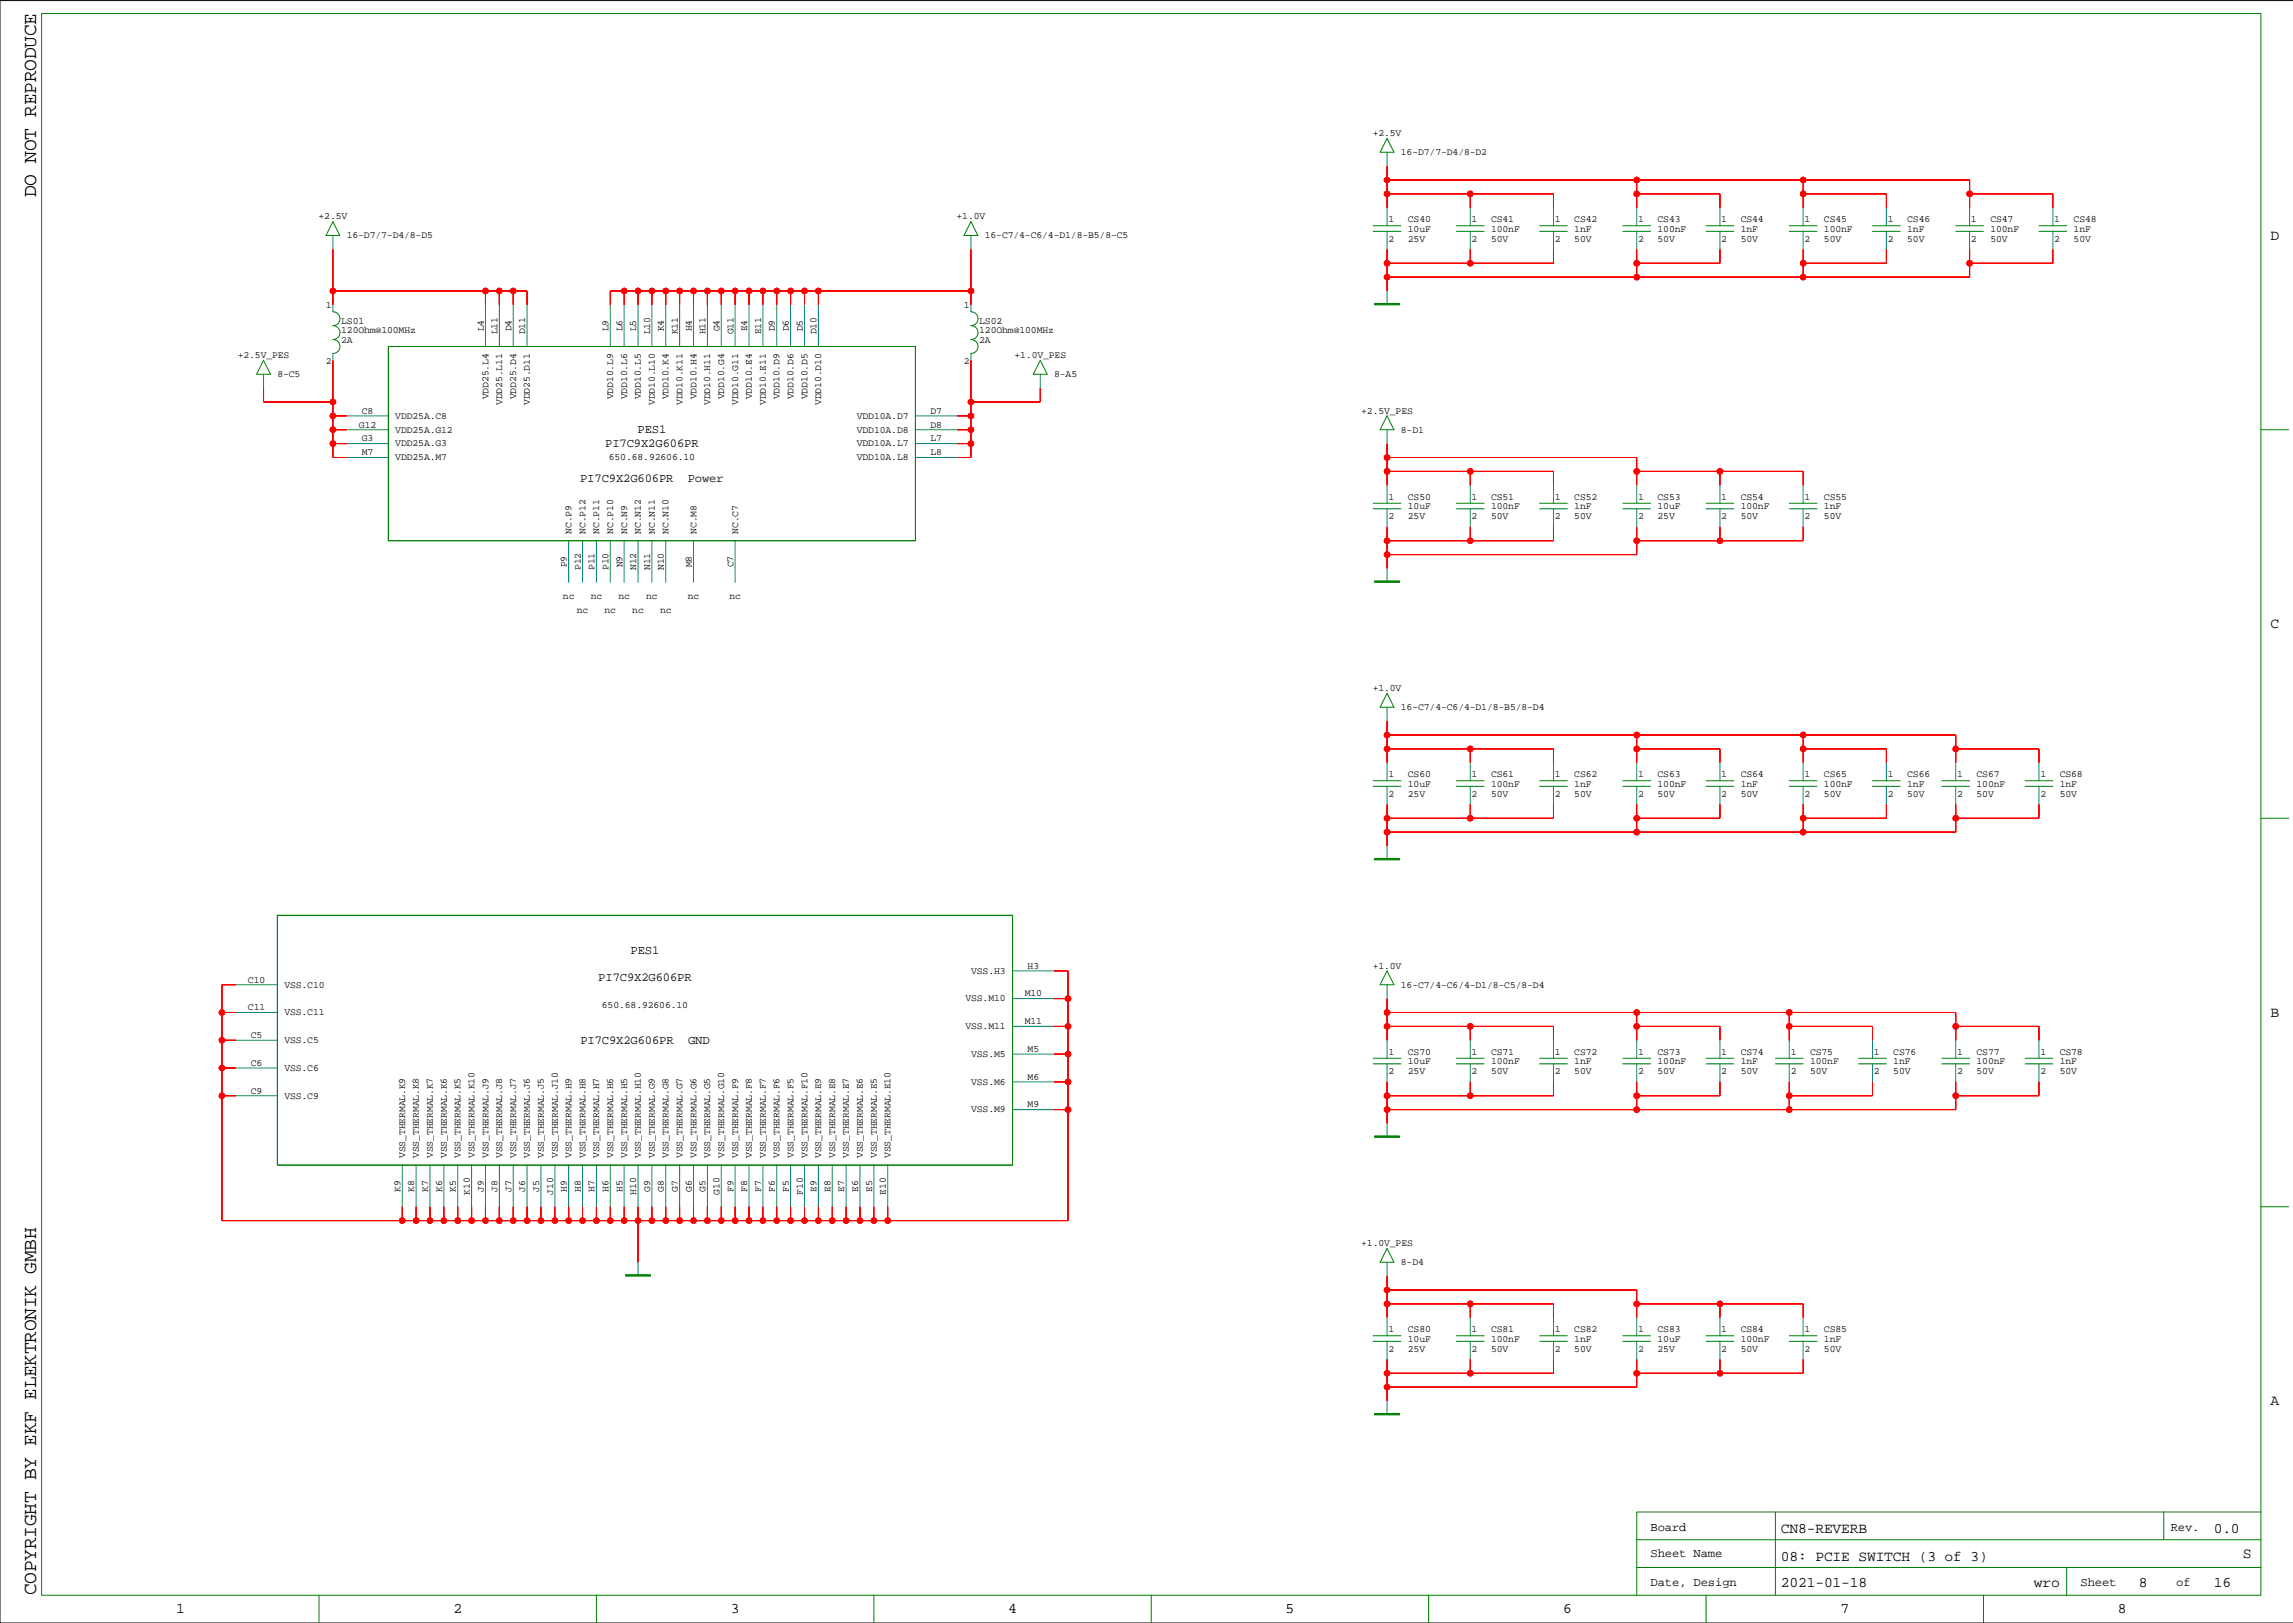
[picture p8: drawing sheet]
<svg xmlns="http://www.w3.org/2000/svg" width="420mm" height="297mm" viewBox="0 0 420 297" stroke-linecap="round" stroke-linejoin="round" font-family="sans-serif">
<defs><g id="words">
<g font-size="3.6">
<text x="6.6" y="36.1" transform="rotate(-90 6.6 36.1)">DO NOT REPRODUCE</text>
<text x="6.6" y="292" transform="rotate(-90 6.6 292)">COPYRIGHT BY EKF ELEKTRONIK GMBH</text>
</g>
<g font-size="2.7">
<text x="415.7" y="43.9">D</text>
<text x="415.7" y="115">C</text>
<text x="415.7" y="186.1">B</text>
<text x="415.7" y="257.2">A</text>
<text x="326.1" y="280.6">CN8-REVERB</text>
<text x="405.3" y="280.6">0.0</text>
<text x="326.1" y="285.6">08: PCIE SWITCH (3 of 3)</text>
<text x="410.6" y="285.1">S</text>
<text x="326.1" y="290.5">2021-01-18</text>
<text x="372.4" y="290.5">wro</text>
<text x="391.6" y="290.5">8</text>
<text x="405.3" y="290.5">16</text>
<text x="32.2" y="295.3">1</text>
<text x="83" y="295.3">2</text>
<text x="133.8" y="295.3">3</text>
<text x="184.6" y="295.3">4</text>
<text x="235.4" y="295.3">5</text>
<text x="286.2" y="295.3">6</text>
<text x="337" y="295.3">7</text>
<text x="387.7" y="295.3">8</text>
</g>
<g font-size="2.2">
<text x="110.8" y="81.8">PI7C9X2G606PR</text>
<text x="116.7" y="79.3">PES1</text>
<text x="106.2" y="88.2">PI7C9X2G606PR</text>
<text x="125.9" y="88.2">Power</text>
<text x="109.5" y="179.6">PI7C9X2G606PR</text>
<text x="115.5" y="174.5">PES1</text>
<text x="106.3" y="191">PI7C9X2G606PR</text>
<text x="126" y="191">GND</text>
<text x="302.2" y="280.2">Board</text>
<text x="397.4" y="280.2">Rev.</text>
<text x="302.2" y="285">Sheet Name</text>
<text x="302.2" y="290.3">Date, Design</text>
<text x="380.9" y="290.3">Sheet</text>
<text x="398.4" y="290.3">of</text>
</g>
<g font-size="1.8">
<text x="251.3" y="24.9">+2.5V</text>
<text x="256.5" y="28.4">16-D7/7-D4/8-D2</text>
<text x="58.3" y="40.2">+2.5V</text>
<text x="175.1" y="40.2">+1.0V</text>
<text x="254.2" y="40.7">1</text>
<text x="257.8" y="40.7">CS40</text>
<text x="269.4" y="40.7">1</text>
<text x="273" y="40.7">CS41</text>
<text x="284.7" y="40.7">1</text>
<text x="288.2" y="40.7">CS42</text>
<text x="299.9" y="40.7">1</text>
<text x="303.5" y="40.7">CS43</text>
<text x="315.1" y="40.7">1</text>
<text x="318.7" y="40.7">CS44</text>
<text x="330.4" y="40.7">1</text>
<text x="333.9" y="40.7">CS45</text>
<text x="345.6" y="40.7">1</text>
<text x="349.2" y="40.7">CS46</text>
<text x="360.9" y="40.7">1</text>
<text x="364.4" y="40.7">CS47</text>
<text x="376.1" y="40.7">1</text>
<text x="379.6" y="40.7">CS48</text>
<text x="63.5" y="43.6">16-D7/7-D4/8-D5</text>
<text x="180.3" y="43.6">16-C7/4-C6/4-D1/8-B5/8-C5</text>
<text x="254.2" y="44.2">2</text>
<text x="257.8" y="42.5">10uF</text>
<text x="257.8" y="44.2">25V</text>
<text x="269.4" y="44.2">2</text>
<text x="273" y="42.5">100nF</text>
<text x="273" y="44.2">50V</text>
<text x="284.7" y="44.2">2</text>
<text x="288.2" y="42.5">1nF</text>
<text x="288.2" y="44.2">50V</text>
<text x="299.9" y="44.2">2</text>
<text x="303.5" y="44.2">50V</text>
<text x="303.5" y="42.5">100nF</text>
<text x="315.1" y="44.2">2</text>
<text x="318.7" y="44.2">50V</text>
<text x="318.7" y="42.5">1nF</text>
<text x="330.4" y="44.2">2</text>
<text x="333.9" y="44.2">50V</text>
<text x="333.9" y="42.5">100nF</text>
<text x="345.6" y="44.2">2</text>
<text x="349.2" y="44.2">50V</text>
<text x="349.2" y="42.5">1nF</text>
<text x="360.9" y="44.2">2</text>
<text x="364.4" y="42.5">100nF</text>
<text x="364.4" y="44.2">50V</text>
<text x="376.1" y="44.2">2</text>
<text x="379.6" y="42.5">1nF</text>
<text x="379.6" y="44.2">50V</text>
<text x="59.6" y="56.4">1</text>
<text x="62.5" y="59.2">LS01</text>
<text x="176.5" y="56.4">1</text>
<text x="179.3" y="59.2">LS02</text>
<text x="43.5" y="65.6">+2.5V_PES</text>
<text x="62.5" y="61">120Ohm@100MHz</text>
<text x="62.5" y="62.8">2A</text>
<text x="88.6" y="60.7" transform="rotate(-90 88.6 60.7)">L4</text>
<text x="91.1" y="61.2" transform="rotate(-90 91.1 61.2)">L11</text>
<text x="93.6" y="60.7" transform="rotate(-90 93.6 60.7)">D4</text>
<text x="96.2" y="61.2" transform="rotate(-90 96.2 61.2)">D11</text>
<text x="111.4" y="60.7" transform="rotate(-90 111.4 60.7)">L9</text>
<text x="113.9" y="60.7" transform="rotate(-90 113.9 60.7)">L6</text>
<text x="116.5" y="60.7" transform="rotate(-90 116.5 60.7)">L5</text>
<text x="119" y="61.2" transform="rotate(-90 119 61.2)">L10</text>
<text x="121.6" y="60.7" transform="rotate(-90 121.6 60.7)">K4</text>
<text x="124.1" y="61.2" transform="rotate(-90 124.1 61.2)">K11</text>
<text x="126.6" y="60.7" transform="rotate(-90 126.6 60.7)">H4</text>
<text x="129.2" y="61.2" transform="rotate(-90 129.2 61.2)">H11</text>
<text x="131.7" y="60.7" transform="rotate(-90 131.7 60.7)">G4</text>
<text x="134.3" y="61.2" transform="rotate(-90 134.3 61.2)">G11</text>
<text x="136.8" y="60.7" transform="rotate(-90 136.8 60.7)">E4</text>
<text x="139.3" y="61.2" transform="rotate(-90 139.3 61.2)">E11</text>
<text x="141.9" y="60.7" transform="rotate(-90 141.9 60.7)">D9</text>
<text x="144.4" y="60.7" transform="rotate(-90 144.4 60.7)">D6</text>
<text x="147" y="60.7" transform="rotate(-90 147 60.7)">D5</text>
<text x="149.5" y="61.2" transform="rotate(-90 149.5 61.2)">D10</text>
<text x="179.3" y="61">120Ohm@100MHz</text>
<text x="179.3" y="62.8">2A</text>
<text x="185.7" y="65.6">+1.0V_PES</text>
<text x="50.8" y="69">8-C5</text>
<text x="59.6" y="66.6">2</text>
<text x="176.5" y="66.6">2</text>
<text x="193" y="69">8-A5</text>
<text x="66.2" y="75.7">C8</text>
<text x="72.4" y="76.6">VDD25A.C8</text>
<text x="89.4" y="73.1" transform="rotate(-90 89.4 73.1)">VDD25.L4</text>
<text x="91.9" y="74.1" transform="rotate(-90 91.9 74.1)">VDD25.L11</text>
<text x="94.5" y="73.1" transform="rotate(-90 94.5 73.1)">VDD25.D4</text>
<text x="97" y="74.1" transform="rotate(-90 97 74.1)">VDD25.D11</text>
<text x="112.3" y="73.1" transform="rotate(-90 112.3 73.1)">VDD10.L9</text>
<text x="114.8" y="73.1" transform="rotate(-90 114.8 73.1)">VDD10.L6</text>
<text x="117.3" y="73.1" transform="rotate(-90 117.3 73.1)">VDD10.L5</text>
<text x="119.9" y="74.1" transform="rotate(-90 119.9 74.1)">VDD10.L10</text>
<text x="122.4" y="73.1" transform="rotate(-90 122.4 73.1)">VDD10.K4</text>
<text x="125" y="74.1" transform="rotate(-90 125 74.1)">VDD10.K11</text>
<text x="127.5" y="73.1" transform="rotate(-90 127.5 73.1)">VDD10.H4</text>
<text x="130" y="74.1" transform="rotate(-90 130 74.1)">VDD10.H11</text>
<text x="132.6" y="73.1" transform="rotate(-90 132.6 73.1)">VDD10.G4</text>
<text x="135.1" y="74.1" transform="rotate(-90 135.1 74.1)">VDD10.G11</text>
<text x="137.7" y="73.1" transform="rotate(-90 137.7 73.1)">VDD10.E4</text>
<text x="140.2" y="74.1" transform="rotate(-90 140.2 74.1)">VDD10.E11</text>
<text x="142.7" y="73.1" transform="rotate(-90 142.7 73.1)">VDD10.D9</text>
<text x="145.3" y="73.1" transform="rotate(-90 145.3 73.1)">VDD10.D6</text>
<text x="147.8" y="73.1" transform="rotate(-90 147.8 73.1)">VDD10.D5</text>
<text x="150.4" y="74.1" transform="rotate(-90 150.4 74.1)">VDD10.D10</text>
<text x="156.9" y="76.6">VDD10A.D7</text>
<text x="170.4" y="75.7">D7</text>
<text x="249.2" y="75.7">+2.5V_PES</text>
<text x="65.7" y="78.3">G12</text>
<text x="66.2" y="80.8">G3</text>
<text x="66.2" y="83.3">M7</text>
<text x="72.4" y="79.2">VDD25A.G12</text>
<text x="72.4" y="81.7">VDD25A.G3</text>
<text x="156.9" y="79.2">VDD10A.D8</text>
<text x="156.9" y="81.7">VDD10A.L7</text>
<text x="170.4" y="83.3">L8</text>
<text x="170.4" y="78.3">D8</text>
<text x="170.4" y="80.8">L7</text>
<text x="256.5" y="79.2">8-D1</text>
<text x="72.4" y="84.3">VDD25A.M7</text>
<text x="111.5" y="84.3">650.68.92606.10</text>
<text x="156.9" y="84.3">VDD10A.L8</text>
<text x="254.2" y="95">2</text>
<text x="254.2" y="91.5">1</text>
<text x="257.8" y="95">25V</text>
<text x="257.8" y="93.2">10uF</text>
<text x="257.8" y="91.5">CS50</text>
<text x="269.4" y="95">2</text>
<text x="269.4" y="91.5">1</text>
<text x="273" y="93.2">100nF</text>
<text x="273" y="95">50V</text>
<text x="273" y="91.5">CS51</text>
<text x="284.7" y="95">2</text>
<text x="284.7" y="91.5">1</text>
<text x="288.2" y="91.5">CS52</text>
<text x="288.2" y="95">50V</text>
<text x="288.2" y="93.2">1nF</text>
<text x="299.9" y="91.5">1</text>
<text x="299.9" y="95">2</text>
<text x="303.5" y="91.5">CS53</text>
<text x="303.5" y="93.2">10uF</text>
<text x="303.5" y="95">25V</text>
<text x="315.1" y="95">2</text>
<text x="315.1" y="91.5">1</text>
<text x="318.7" y="91.5">CS54</text>
<text x="318.7" y="95">50V</text>
<text x="318.7" y="93.2">100nF</text>
<text x="330.4" y="91.5">1</text>
<text x="330.4" y="95">2</text>
<text x="333.9" y="91.5">CS55</text>
<text x="333.9" y="95">50V</text>
<text x="333.9" y="93.2">1nF</text>
<text x="104.6" y="97.7" transform="rotate(-90 104.6 97.7)">NC.P9</text>
<text x="107.2" y="97.7" transform="rotate(-90 107.2 97.7)">NC.P12</text>
<text x="109.7" y="97.7" transform="rotate(-90 109.7 97.7)">NC.P11</text>
<text x="112.3" y="97.7" transform="rotate(-90 112.3 97.7)">NC.P10</text>
<text x="114.8" y="97.7" transform="rotate(-90 114.8 97.7)">NC.N9</text>
<text x="117.3" y="97.7" transform="rotate(-90 117.3 97.7)">NC.N12</text>
<text x="119.9" y="97.7" transform="rotate(-90 119.9 97.7)">NC.N11</text>
<text x="122.4" y="97.7" transform="rotate(-90 122.4 97.7)">NC.N10</text>
<text x="127.5" y="97.7" transform="rotate(-90 127.5 97.7)">NC.M8</text>
<text x="135.1" y="97.7" transform="rotate(-90 135.1 97.7)">NC.C7</text>
<text x="103.8" y="103.8" transform="rotate(-90 103.8 103.8)">P9</text>
<text x="106.3" y="104.3" transform="rotate(-90 106.3 104.3)">P12</text>
<text x="108.9" y="104.3" transform="rotate(-90 108.9 104.3)">P11</text>
<text x="111.4" y="104.3" transform="rotate(-90 111.4 104.3)">P10</text>
<text x="113.9" y="103.8" transform="rotate(-90 113.9 103.8)">N9</text>
<text x="116.5" y="104.3" transform="rotate(-90 116.5 104.3)">N12</text>
<text x="119" y="104.3" transform="rotate(-90 119 104.3)">N11</text>
<text x="121.6" y="104.3" transform="rotate(-90 121.6 104.3)">N10</text>
<text x="126.6" y="103.8" transform="rotate(-90 126.6 103.8)">M8</text>
<text x="134.3" y="103.8" transform="rotate(-90 134.3 103.8)">C7</text>
<text x="103.1" y="109.6">nc</text>
<text x="105.6" y="112.2">nc</text>
<text x="108.1" y="109.6">nc</text>
<text x="110.7" y="112.2">nc</text>
<text x="113.2" y="109.6">nc</text>
<text x="115.8" y="112.2">nc</text>
<text x="118.3" y="109.6">nc</text>
<text x="120.8" y="112.2">nc</text>
<text x="125.9" y="109.6">nc</text>
<text x="133.5" y="109.6">nc</text>
<text x="251.3" y="126.5">+1.0V</text>
<text x="256.5" y="130">16-C7/4-C6/4-D1/8-B5/8-D4</text>
<text x="254.2" y="142.3">1</text>
<text x="257.8" y="142.3">CS60</text>
<text x="269.4" y="142.3">1</text>
<text x="273" y="142.3">CS61</text>
<text x="284.7" y="142.3">1</text>
<text x="288.2" y="142.3">CS62</text>
<text x="299.9" y="142.3">1</text>
<text x="303.5" y="142.3">CS63</text>
<text x="315.1" y="142.3">1</text>
<text x="318.7" y="142.3">CS64</text>
<text x="330.4" y="142.3">1</text>
<text x="333.9" y="142.3">CS65</text>
<text x="345.6" y="142.3">1</text>
<text x="349.2" y="142.3">CS66</text>
<text x="358.3" y="142.3">1</text>
<text x="361.9" y="142.3">CS67</text>
<text x="373.5" y="142.3">1</text>
<text x="377.1" y="142.3">CS68</text>
<text x="254.2" y="145.8">2</text>
<text x="257.8" y="144">10uF</text>
<text x="257.8" y="145.8">25V</text>
<text x="269.4" y="145.8">2</text>
<text x="273" y="144">100nF</text>
<text x="273" y="145.8">50V</text>
<text x="284.7" y="145.8">2</text>
<text x="288.2" y="144">1nF</text>
<text x="288.2" y="145.8">50V</text>
<text x="299.9" y="145.8">2</text>
<text x="303.5" y="145.8">50V</text>
<text x="303.5" y="144">100nF</text>
<text x="315.1" y="145.8">2</text>
<text x="318.7" y="144">1nF</text>
<text x="318.7" y="145.8">50V</text>
<text x="330.4" y="145.8">2</text>
<text x="333.9" y="145.8">50V</text>
<text x="333.9" y="144">100nF</text>
<text x="345.6" y="145.8">2</text>
<text x="349.2" y="144">1nF</text>
<text x="349.2" y="145.8">50V</text>
<text x="358.3" y="145.8">2</text>
<text x="361.9" y="145.8">50V</text>
<text x="361.9" y="144">100nF</text>
<text x="373.5" y="145.8">2</text>
<text x="377.1" y="145.8">50V</text>
<text x="377.1" y="144">1nF</text>
<text x="45.4" y="179.8">C10</text>
<text x="177.8" y="178.2">VSS.H3</text>
<text x="188.1" y="177.3">H3</text>
<text x="251.3" y="177.3">+1.0V</text>
<text x="45.4" y="184.9">C11</text>
<text x="52.1" y="180.8">VSS.C10</text>
<text x="52.1" y="185.8">VSS.C11</text>
<text x="110.2" y="184.6">650.68.92606.10</text>
<text x="176.7" y="183.3">VSS.M10</text>
<text x="187.6" y="182.4">M10</text>
<text x="256.5" y="180.8">16-C7/4-C6/4-D1/8-C5/8-D4</text>
<text x="45.9" y="190">C5</text>
<text x="52.1" y="190.9">VSS.C5</text>
<text x="176.7" y="188.4">VSS.M11</text>
<text x="187.6" y="187.5">M11</text>
<text x="45.9" y="195.1">C6</text>
<text x="52.1" y="196">VSS.C6</text>
<text x="177.8" y="193.5">VSS.M5</text>
<text x="188.1" y="192.5">M5</text>
<text x="188.1" y="197.6">M6</text>
<text x="254.2" y="196.6">2</text>
<text x="254.2" y="193">1</text>
<text x="257.8" y="196.6">25V</text>
<text x="257.8" y="194.8">10uF</text>
<text x="257.8" y="193">CS70</text>
<text x="269.4" y="193">1</text>
<text x="269.4" y="196.6">2</text>
<text x="273" y="193">CS71</text>
<text x="273" y="194.8">100nF</text>
<text x="273" y="196.6">50V</text>
<text x="284.7" y="196.6">2</text>
<text x="284.7" y="193">1</text>
<text x="288.2" y="194.8">1nF</text>
<text x="288.2" y="196.6">50V</text>
<text x="288.2" y="193">CS72</text>
<text x="299.9" y="196.6">2</text>
<text x="299.9" y="193">1</text>
<text x="303.5" y="193">CS73</text>
<text x="303.5" y="194.8">100nF</text>
<text x="303.5" y="196.6">50V</text>
<text x="315.1" y="193">1</text>
<text x="315.1" y="196.6">2</text>
<text x="318.7" y="196.6">50V</text>
<text x="318.7" y="194.8">1nF</text>
<text x="318.7" y="193">CS74</text>
<text x="327.8" y="196.6">2</text>
<text x="327.8" y="193">1</text>
<text x="331.4" y="194.8">100nF</text>
<text x="331.4" y="196.6">50V</text>
<text x="331.4" y="193">CS75</text>
<text x="343.1" y="193">1</text>
<text x="343.1" y="196.6">2</text>
<text x="346.6" y="194.8">1nF</text>
<text x="346.6" y="196.6">50V</text>
<text x="346.6" y="193">CS76</text>
<text x="358.3" y="193">1</text>
<text x="358.3" y="196.6">2</text>
<text x="361.9" y="194.8">100nF</text>
<text x="361.9" y="193">CS77</text>
<text x="361.9" y="196.6">50V</text>
<text x="373.5" y="193">1</text>
<text x="373.5" y="196.6">2</text>
<text x="377.1" y="196.6">50V</text>
<text x="377.1" y="194.8">1nF</text>
<text x="377.1" y="193">CS78</text>
<text x="45.9" y="200.2">C9</text>
<text x="52.1" y="201.1">VSS.C9</text>
<text x="177.8" y="198.5">VSS.M6</text>
<text x="177.8" y="203.6">VSS.M9</text>
<text x="188.1" y="202.7">M9</text>
<text x="74.2" y="212" transform="rotate(-90 74.2 212)">VSS_THERMAL.K9</text>
<text x="76.7" y="212" transform="rotate(-90 76.7 212)">VSS_THERMAL.K8</text>
<text x="79.2" y="212" transform="rotate(-90 79.2 212)">VSS_THERMAL.K7</text>
<text x="81.8" y="212" transform="rotate(-90 81.8 212)">VSS_THERMAL.K6</text>
<text x="84.3" y="212" transform="rotate(-90 84.3 212)">VSS_THERMAL.K5</text>
<text x="86.9" y="212" transform="rotate(-90 86.9 212)">VSS_THERMAL.K10</text>
<text x="89.4" y="212" transform="rotate(-90 89.4 212)">VSS_THERMAL.J9</text>
<text x="91.9" y="212" transform="rotate(-90 91.9 212)">VSS_THERMAL.J8</text>
<text x="94.5" y="212" transform="rotate(-90 94.5 212)">VSS_THERMAL.J7</text>
<text x="97" y="212" transform="rotate(-90 97 212)">VSS_THERMAL.J6</text>
<text x="99.6" y="212" transform="rotate(-90 99.6 212)">VSS_THERMAL.J5</text>
<text x="102.1" y="212" transform="rotate(-90 102.1 212)">VSS_THERMAL.J10</text>
<text x="104.6" y="212" transform="rotate(-90 104.6 212)">VSS_THERMAL.H9</text>
<text x="107.2" y="212" transform="rotate(-90 107.2 212)">VSS_THERMAL.H8</text>
<text x="109.7" y="212" transform="rotate(-90 109.7 212)">VSS_THERMAL.H7</text>
<text x="112.3" y="212" transform="rotate(-90 112.3 212)">VSS_THERMAL.H6</text>
<text x="114.8" y="212" transform="rotate(-90 114.8 212)">VSS_THERMAL.H5</text>
<text x="117.3" y="212" transform="rotate(-90 117.3 212)">VSS_THERMAL.H10</text>
<text x="119.9" y="212" transform="rotate(-90 119.9 212)">VSS_THERMAL.G9</text>
<text x="122.4" y="212" transform="rotate(-90 122.4 212)">VSS_THERMAL.G8</text>
<text x="125" y="212" transform="rotate(-90 125 212)">VSS_THERMAL.G7</text>
<text x="127.5" y="212" transform="rotate(-90 127.5 212)">VSS_THERMAL.G6</text>
<text x="130" y="212" transform="rotate(-90 130 212)">VSS_THERMAL.G5</text>
<text x="132.6" y="212" transform="rotate(-90 132.6 212)">VSS_THERMAL.G10</text>
<text x="135.1" y="212" transform="rotate(-90 135.1 212)">VSS_THERMAL.F9</text>
<text x="137.7" y="212" transform="rotate(-90 137.7 212)">VSS_THERMAL.F8</text>
<text x="140.2" y="212" transform="rotate(-90 140.2 212)">VSS_THERMAL.F7</text>
<text x="142.7" y="212" transform="rotate(-90 142.7 212)">VSS_THERMAL.F6</text>
<text x="145.3" y="212" transform="rotate(-90 145.3 212)">VSS_THERMAL.F5</text>
<text x="147.8" y="212" transform="rotate(-90 147.8 212)">VSS_THERMAL.F10</text>
<text x="150.4" y="212" transform="rotate(-90 150.4 212)">VSS_THERMAL.E9</text>
<text x="152.9" y="212" transform="rotate(-90 152.9 212)">VSS_THERMAL.E8</text>
<text x="155.4" y="212" transform="rotate(-90 155.4 212)">VSS_THERMAL.E7</text>
<text x="158" y="212" transform="rotate(-90 158 212)">VSS_THERMAL.E6</text>
<text x="160.5" y="212" transform="rotate(-90 160.5 212)">VSS_THERMAL.E5</text>
<text x="163.1" y="212" transform="rotate(-90 163.1 212)">VSS_THERMAL.E10</text>
<text x="73.3" y="218.1" transform="rotate(-90 73.3 218.1)">K9</text>
<text x="75.9" y="218.1" transform="rotate(-90 75.9 218.1)">K8</text>
<text x="78.4" y="218.1" transform="rotate(-90 78.4 218.1)">K7</text>
<text x="80.9" y="218.1" transform="rotate(-90 80.9 218.1)">K6</text>
<text x="83.5" y="218.1" transform="rotate(-90 83.5 218.1)">K5</text>
<text x="86" y="218.6" transform="rotate(-90 86 218.6)">K10</text>
<text x="88.6" y="218.1" transform="rotate(-90 88.6 218.1)">J9</text>
<text x="91.1" y="218.1" transform="rotate(-90 91.1 218.1)">J8</text>
<text x="93.6" y="218.1" transform="rotate(-90 93.6 218.1)">J7</text>
<text x="96.2" y="218.1" transform="rotate(-90 96.2 218.1)">J6</text>
<text x="98.7" y="218.1" transform="rotate(-90 98.7 218.1)">J5</text>
<text x="101.2" y="218.6" transform="rotate(-90 101.2 218.6)">J10</text>
<text x="103.8" y="218.1" transform="rotate(-90 103.8 218.1)">H9</text>
<text x="106.3" y="218.1" transform="rotate(-90 106.3 218.1)">H8</text>
<text x="108.9" y="218.1" transform="rotate(-90 108.9 218.1)">H7</text>
<text x="111.4" y="218.1" transform="rotate(-90 111.4 218.1)">H6</text>
<text x="113.9" y="218.1" transform="rotate(-90 113.9 218.1)">H5</text>
<text x="116.5" y="218.6" transform="rotate(-90 116.5 218.6)">H10</text>
<text x="119" y="218.1" transform="rotate(-90 119 218.1)">G9</text>
<text x="121.6" y="218.1" transform="rotate(-90 121.6 218.1)">G8</text>
<text x="124.1" y="218.1" transform="rotate(-90 124.1 218.1)">G7</text>
<text x="126.6" y="218.1" transform="rotate(-90 126.6 218.1)">G6</text>
<text x="129.2" y="218.1" transform="rotate(-90 129.2 218.1)">G5</text>
<text x="131.7" y="218.6" transform="rotate(-90 131.7 218.6)">G10</text>
<text x="134.3" y="218.1" transform="rotate(-90 134.3 218.1)">F9</text>
<text x="136.8" y="218.1" transform="rotate(-90 136.8 218.1)">F8</text>
<text x="139.3" y="218.1" transform="rotate(-90 139.3 218.1)">F7</text>
<text x="141.9" y="218.1" transform="rotate(-90 141.9 218.1)">F6</text>
<text x="144.4" y="218.1" transform="rotate(-90 144.4 218.1)">F5</text>
<text x="147" y="218.6" transform="rotate(-90 147 218.6)">F10</text>
<text x="149.5" y="218.1" transform="rotate(-90 149.5 218.1)">E9</text>
<text x="152" y="218.1" transform="rotate(-90 152 218.1)">E8</text>
<text x="154.6" y="218.1" transform="rotate(-90 154.6 218.1)">E7</text>
<text x="157.1" y="218.1" transform="rotate(-90 157.1 218.1)">E6</text>
<text x="159.7" y="218.1" transform="rotate(-90 159.7 218.1)">E5</text>
<text x="162.2" y="218.6" transform="rotate(-90 162.2 218.6)">E10</text>
<text x="249.2" y="228.1">+1.0V_PES</text>
<text x="256.5" y="231.5">8-D4</text>
<text x="254.2" y="243.8">1</text>
<text x="257.8" y="243.8">CS80</text>
<text x="257.8" y="245.6">10uF</text>
<text x="269.4" y="243.8">1</text>
<text x="273" y="245.6">100nF</text>
<text x="273" y="243.8">CS81</text>
<text x="284.7" y="243.8">1</text>
<text x="288.2" y="245.6">1nF</text>
<text x="288.2" y="243.8">CS82</text>
<text x="299.9" y="243.8">1</text>
<text x="303.5" y="245.6">10uF</text>
<text x="303.5" y="243.8">CS83</text>
<text x="315.1" y="243.8">1</text>
<text x="318.7" y="245.6">100nF</text>
<text x="318.7" y="243.8">CS84</text>
<text x="330.4" y="243.8">1</text>
<text x="333.9" y="245.6">1nF</text>
<text x="333.9" y="243.8">CS85</text>
<text x="254.2" y="247.4">2</text>
<text x="257.8" y="247.4">25V</text>
<text x="269.4" y="247.4">2</text>
<text x="273" y="247.4">50V</text>
<text x="284.7" y="247.4">2</text>
<text x="288.2" y="247.4">50V</text>
<text x="299.9" y="247.4">2</text>
<text x="303.5" y="247.4">25V</text>
<text x="315.1" y="247.4">2</text>
<text x="318.7" y="247.4">50V</text>
<text x="330.4" y="247.4">2</text>
<text x="333.9" y="247.4">50V</text>
</g>
</g></defs>
<path d="M419.9 .1h-419.9v296.9h419.9" fill="none" stroke="#000" stroke-width=".18"/>
<g fill="none" stroke="#008200" stroke-width=".18">
<path d="M7.6 2.5h406.3v289.5h-406.3zM253.9 25.3l1.3 2.6h-2.5zM60.9 40.6l1.3 2.5h-2.5zM177.8 40.6l1.2 2.5h-2.5zM48.2 66l1.3 2.5h-2.5zM190.5 66l1.2 2.5h-2.5zM253.9 76.1l1.3 2.5h-2.5zM413.9 78.6h5.1M253.9 126.9l1.3 2.5h-2.5zM413.9 149.8h5.1M253.9 177.7l1.3 2.5h-2.5zM253.9 228.5l1.3 2.5h-2.5z"/>
<path d="M413.9 220.9h5.1M325 276.7v15.3M396.1 276.7v5.1M413.9 276.7h-114.2v15.3M58.4 292v5M109.2 292v5M160 292v5M210.8 292v5M261.6 292v5M299.7 281.8h114.2M299.7 286.9h114.2M312.3 292v5"/>
<path d="M363.1 292v5M378.4 286.9v5.1"/>
</g>
<g fill="none" stroke="#008080" stroke-width=".18">
<path d="M253.9 27.9v2.5M253.9 38v3.3M269.2 38v3.3M284.4 38v3.3M299.7 38v3.3M314.9 38v3.3M330.1 38v3.3M345.4 38v3.3M360.6 38v3.3M375.8 38v3.3M60.9 43.1v2.5M60.9 55.8v1.3"/>
<path d="M177.8 43.1v2.5M177.8 55.8v1.3M253.9 42.3v3.3M253.9 53.3v2.2M269.2 42.3v3.3M284.4 42.3v3.3M299.7 42.3v3.3M314.9 42.3v3.3M330.1 42.3v3.3M345.4 42.3v3.3M360.6 42.3v3.3M375.8 42.3v3.3"/>
<path d="M48.2 68.5v2.5M60.9 64.7v1.3M177.8 64.7v1.3M190.5 68.5v2.5M253.9 78.6v2.6M253.9 88.8v3.3M253.9 93.1v3.3M269.2 88.8v3.3M269.2 93.1v3.3M284.4 88.8v3.3M284.4 93.1v3.3M299.7 88.8v3.3"/>
<path d="M299.7 93.1v3.3M314.9 88.8v3.3M314.9 93.1v3.3M330.1 88.8v3.3M330.1 93.1v3.3M253.9 104v2.3M253.9 129.4v2.6M253.9 139.6v3.3M269.2 139.6v3.3M284.4 139.6v3.3M299.7 139.6v3.3M314.9 139.6v3.3"/>
<path d="M330.1 139.6v3.3M345.4 139.6v3.3M358.1 139.6v3.3M373.3 139.6v3.3M253.9 143.9v3.3M253.9 154.8v2.3M269.2 143.9v3.3M284.4 143.9v3.3M299.7 143.9v3.3M314.9 143.9v3.3M330.1 143.9v3.3M345.4 143.9v3.3"/>
<path d="M358.1 143.9v3.3M373.3 143.9v3.3M253.9 180.2v2.6M253.9 190.4v3.3M253.9 194.7v3.3M269.2 190.4v3.3M269.2 194.7v3.3M284.4 190.4v3.3M284.4 194.7v3.3M299.7 190.4v3.3M299.7 194.7v3.3M314.9 190.4v3.3"/>
<path d="M314.9 194.7v3.3M327.6 190.4v3.3M327.6 194.7v3.3M342.8 190.4v3.3M342.8 194.7v3.3M358.1 190.4v3.3M358.1 194.7v3.3M373.3 190.4v3.3M373.3 194.7v3.3M253.9 205.6v2.3M116.8 231v2.3M253.9 231v2.6"/>
<path d="M253.9 241.2v3.3M253.9 245.5v3.3M253.9 256.4v2.3M269.2 241.2v3.3M269.2 245.5v3.3M284.4 241.2v3.3M284.4 245.5v3.3M299.7 241.2v3.3M299.7 245.5v3.3M314.9 241.2v3.3M314.9 245.5v3.3M330.1 241.2v3.3"/>
<path d="M330.1 245.5v3.3"/>
</g>
<g fill="#008000" stroke="#008000" stroke-width=".18">
<path d="M114.5 233.3h4.6v.3h-4.6z" fill-rule="evenodd"/>
<path d="M251.7 55.5h4.5v.3h-4.5z" fill-rule="evenodd"/>
<path d="M251.7 106.3h4.5v.3h-4.5z" fill-rule="evenodd"/>
<path d="M251.7 207.9h4.5v.3h-4.5z" fill-rule="evenodd"/>
<path d="M251.7 258.7h4.5v.2h-4.5z" fill-rule="evenodd"/>
<path d="M251.7 157.1h4.5v.3h-4.5z" fill-rule="evenodd"/>
</g>
<g fill="none" stroke="#008000" stroke-width=".18">
<path d="M60.9 57.1a1.27 1.27 0 0 1 1.3 1.2 1.27 1.27 0 0 1-1.3 1.3 1.27 1.27 0 0 1 1.3 1.3 1.27 1.27 0 0 1-1.3 1.2 1.27 1.27 0 0 1 1.3 1.3 1.27 1.27 0 0 1-1.3 1.3M177.8 57.1a1.27 1.27 0 0 1 1.3 1.2 1.27 1.27 0 0 1-1.3 1.3 1.27 1.27 0 0 1 1.3 1.3 1.27 1.27 0 0 1-1.3 1.2 1.27 1.27 0 0 1 1.3 1.3 1.27 1.27 0 0 1-1.3 1.3M251.4 42.3h5.1M251.4 41.3h5.1M266.6 42.3h5.1M266.6 41.3h5.1M281.9 42.3h5.1M281.9 41.3h5.1M297.1 42.3h5.1M297.1 41.3h5.1M312.3 42.3h5.1M312.3 41.3h5.1"/>
<path d="M327.6 42.3h5.1M327.6 41.3h5.1M342.8 42.3h5.1M342.8 41.3h5.1M358.1 42.3h5M358.1 41.3h5M373.3 42.3h5.1M373.3 41.3h5.1M71.1 63.4h96.5v35.6h-96.5zM251.4 93.1h5.1M251.4 92.1h5.1M266.6 93.1h5.1"/>
<path d="M266.6 92.1h5.1M281.9 93.1h5.1M281.9 92.1h5.1M297.1 93.1h5.1M297.1 92.1h5.1M312.3 93.1h5.1M312.3 92.1h5.1M327.6 93.1h5.1M327.6 92.1h5.1M251.4 143.9h5.1M251.4 142.9h5.1M266.6 143.9h5.1"/>
<path d="M266.6 142.9h5.1M281.9 143.9h5.1M281.9 142.9h5.1M297.1 143.9h5.1M297.1 142.9h5.1M312.3 143.9h5.1M312.3 142.9h5.1M327.6 143.9h5.1M327.6 142.9h5.1M342.8 143.9h5.1M342.8 142.9h5.1M355.5 143.9h5.1"/>
<path d="M355.5 142.9h5.1M370.8 143.9h5M370.8 142.9h5M50.8 167.5h134.6v45.7h-134.6zM251.4 194.7h5.1M251.4 193.7h5.1M266.6 194.7h5.1M266.6 193.7h5.1M281.9 194.7h5.1M281.9 193.7h5.1M297.1 194.7h5.1M297.1 193.7h5.1"/>
<path d="M312.3 194.7h5.1M312.3 193.7h5.1M325 194.7h5.1M325 193.7h5.1M340.3 194.7h5.1M340.3 193.7h5.1M355.5 194.7h5.1M355.5 193.7h5.1M370.8 194.7h5M370.8 193.7h5M251.4 245.5h5.1M251.4 244.5h5.1"/>
<path d="M266.6 245.5h5.1M266.6 244.5h5.1M281.9 245.5h5.1M281.9 244.5h5.1M297.1 245.5h5.1M297.1 244.5h5.1M312.3 245.5h5.1M312.3 244.5h5.1M327.6 245.5h5.1M327.6 244.5h5.1"/>
</g>
<g fill="none" stroke="#008284" stroke-width=".18">
<path d="M88.9 55.8v7.6M91.4 55.8v7.6M94 55.8v7.6M96.5 55.8v7.6M111.7 55.8v7.6M114.3 55.8v7.6M116.8 55.8v7.6M119.4 55.8v7.6M121.9 55.8v7.6M124.4 55.8v7.6M127 55.8v7.6M129.5 55.8v7.6"/>
<path d="M132.1 55.8v7.6M134.6 55.8v7.6M137.1 55.8v7.6M139.7 55.8v7.6M142.2 55.8v7.6M144.7 55.8v7.6M147.3 55.8v7.6M149.8 55.8v7.6M63.5 76.1h7.6M63.5 78.6h7.6M167.6 76.1h7.6M167.6 78.6h7.6"/>
<path d="M63.5 81.2h7.6M63.5 83.7h7.6M104.1 99v7.6M106.7 99v7.6M109.2 99v7.6M111.7 99v7.6M114.3 99v7.6M116.8 99v7.6M119.4 99v7.6M121.9 99v7.6M127 99v7.6M134.6 99v7.6"/>
<path d="M167.6 81.2h7.6M167.6 83.7h7.6M185.4 177.7h7.6M43.2 180.2h7.6M43.2 185.3h7.6M43.2 190.4h7.6M43.2 195.5h7.6M185.4 182.8h7.6M185.4 187.8h7.6M185.4 192.9h7.6M185.4 198h7.6M43.2 200.5h7.6"/>
<path d="M73.6 213.2v7.7M76.2 213.2v7.7M78.7 213.2v7.7M81.3 213.2v7.7M83.8 213.2v7.7M86.3 213.2v7.7M88.9 213.2v7.7M91.4 213.2v7.7M94 213.2v7.7M96.5 213.2v7.7M99 213.2v7.7M101.6 213.2v7.7"/>
<path d="M104.1 213.2v7.7M106.7 213.2v7.7M109.2 213.2v7.7M111.7 213.2v7.7M114.3 213.2v7.7M116.8 213.2v7.7M119.4 213.2v7.7M121.9 213.2v7.7M124.4 213.2v7.7M127 213.2v7.7M129.5 213.2v7.7M132.1 213.2v7.7"/>
<path d="M134.6 213.2v7.7M137.1 213.2v7.7M139.7 213.2v7.7M142.2 213.2v7.7M144.7 213.2v7.7M147.3 213.2v7.7M149.8 213.2v7.7M152.4 213.2v7.7M154.9 213.2v7.7M157.4 213.2v7.7M160 213.2v7.7M162.5 213.2v7.7"/>
<path d="M185.4 203.1h7.6"/>
</g>
<g fill="#f00" stroke="#f00" stroke-width=".18">
<path d="M116.8 220.9v2.5z" fill-rule="evenodd"/>
<path d="M114.3 220.9v2.5z" fill-rule="evenodd"/>
<path d="M111.7 220.9v2.5z" fill-rule="evenodd"/>
<path d="M109.2 220.9v2.5z" fill-rule="evenodd"/>
<path d="M106.7 220.9v2.5z" fill-rule="evenodd"/>
<path d="M104.1 220.9v2.5z" fill-rule="evenodd"/>
<path d="M101.6 220.9v2.5z" fill-rule="evenodd"/>
<path d="M99 220.9v2.5z" fill-rule="evenodd"/>
<path d="M96.5 220.9v2.5z" fill-rule="evenodd"/>
<path d="M94 220.9v2.5z" fill-rule="evenodd"/>
<path d="M91.4 220.9v2.5z" fill-rule="evenodd"/>
<path d="M88.9 220.9v2.5z" fill-rule="evenodd"/>
<path d="M86.3 220.9v2.5z" fill-rule="evenodd"/>
<path d="M83.8 220.9v2.5z" fill-rule="evenodd"/>
<path d="M81.3 220.9v2.5z" fill-rule="evenodd"/>
<path d="M78.7 220.9v2.5z" fill-rule="evenodd"/>
<path d="M76.2 220.9v2.5z" fill-rule="evenodd"/>
<path d="M40.6 200.5h2.6z" fill-rule="evenodd"/>
<path d="M40.6 195.5h2.6z" fill-rule="evenodd"/>
<path d="M40.6 190.4h2.6z" fill-rule="evenodd"/>
<path d="M40.6 185.3h2.6z" fill-rule="evenodd"/>
<path d="M40.6 180.2h2.6z" fill-rule="evenodd"/>
<path d="M40.6 180.2v5.1z" fill-rule="evenodd"/>
<path d="M40.6 185.3v5.1z" fill-rule="evenodd"/>
<path d="M40.6 190.4v5.1z" fill-rule="evenodd"/>
<path d="M40.6 195.5v5z" fill-rule="evenodd"/>
<path d="M40.6 200.5v22.9z" fill-rule="evenodd"/>
<path d="M40.6 223.4h33z" fill-rule="evenodd"/>
<path d="M73.6 220.9v2.5z" fill-rule="evenodd"/>
<path d="M73.6 223.4h2.6z" fill-rule="evenodd"/>
<path d="M76.2 223.4h2.5z" fill-rule="evenodd"/>
<path d="M78.7 223.4h2.6z" fill-rule="evenodd"/>
<path d="M81.3 223.4h2.5z" fill-rule="evenodd"/>
<path d="M83.8 223.4h2.5z" fill-rule="evenodd"/>
<path d="M86.3 223.4h2.6z" fill-rule="evenodd"/>
<path d="M88.9 223.4h2.5z" fill-rule="evenodd"/>
<path d="M91.4 223.4h2.6z" fill-rule="evenodd"/>
<path d="M94 223.4h2.5z" fill-rule="evenodd"/>
<path d="M96.5 223.4h2.5z" fill-rule="evenodd"/>
<path d="M99 223.4h2.6z" fill-rule="evenodd"/>
<path d="M101.6 223.4h2.5z" fill-rule="evenodd"/>
<path d="M104.1 223.4h2.6z" fill-rule="evenodd"/>
<path d="M106.7 223.4h2.5z" fill-rule="evenodd"/>
<path d="M109.2 223.4h2.5z" fill-rule="evenodd"/>
<path d="M111.7 223.4h2.6z" fill-rule="evenodd"/>
<path d="M114.3 223.4h2.5z" fill-rule="evenodd"/>
<path d="M119.4 220.9v2.5z" fill-rule="evenodd"/>
<path d="M121.9 220.9v2.5z" fill-rule="evenodd"/>
<path d="M124.4 220.9v2.5z" fill-rule="evenodd"/>
<path d="M127 220.9v2.5z" fill-rule="evenodd"/>
<path d="M129.5 220.9v2.5z" fill-rule="evenodd"/>
<path d="M132.1 220.9v2.5z" fill-rule="evenodd"/>
<path d="M134.6 220.9v2.5z" fill-rule="evenodd"/>
<path d="M137.1 220.9v2.5z" fill-rule="evenodd"/>
<path d="M139.7 220.9v2.5z" fill-rule="evenodd"/>
<path d="M142.2 220.9v2.5z" fill-rule="evenodd"/>
<path d="M144.7 220.9v2.5z" fill-rule="evenodd"/>
<path d="M147.3 220.9v2.5z" fill-rule="evenodd"/>
<path d="M149.8 220.9v2.5z" fill-rule="evenodd"/>
<path d="M152.4 220.9v2.5z" fill-rule="evenodd"/>
<path d="M154.9 220.9v2.5z" fill-rule="evenodd"/>
<path d="M157.4 220.9v2.5z" fill-rule="evenodd"/>
<path d="M160 220.9v2.5z" fill-rule="evenodd"/>
<path d="M193 203.1h2.5z" fill-rule="evenodd"/>
<path d="M193 198h2.5z" fill-rule="evenodd"/>
<path d="M193 192.9h2.5z" fill-rule="evenodd"/>
<path d="M193 187.8h2.5z" fill-rule="evenodd"/>
<path d="M193 182.8h2.5z" fill-rule="evenodd"/>
<path d="M193 177.7h2.5z" fill-rule="evenodd"/>
<path d="M195.5 177.7v5.1z" fill-rule="evenodd"/>
<path d="M195.5 182.8v5z" fill-rule="evenodd"/>
<path d="M195.5 187.8v5.1z" fill-rule="evenodd"/>
<path d="M195.5 192.9v5.1z" fill-rule="evenodd"/>
<path d="M195.5 198v5.1z" fill-rule="evenodd"/>
<path d="M195.5 203.1v20.3z" fill-rule="evenodd"/>
<path d="M162.5 223.4h33z" fill-rule="evenodd"/>
<path d="M162.5 220.9v2.5z" fill-rule="evenodd"/>
<path d="M160 223.4h2.5z" fill-rule="evenodd"/>
<path d="M157.4 223.4h2.6z" fill-rule="evenodd"/>
<path d="M154.9 223.4h2.5z" fill-rule="evenodd"/>
<path d="M152.4 223.4h2.5z" fill-rule="evenodd"/>
<path d="M149.8 223.4h2.6z" fill-rule="evenodd"/>
<path d="M147.3 223.4h2.5z" fill-rule="evenodd"/>
<path d="M144.7 223.4h2.6z" fill-rule="evenodd"/>
<path d="M142.2 223.4h2.5z" fill-rule="evenodd"/>
<path d="M139.7 223.4h2.5z" fill-rule="evenodd"/>
<path d="M137.1 223.4h2.6z" fill-rule="evenodd"/>
<path d="M134.6 223.4h2.5z" fill-rule="evenodd"/>
<path d="M132.1 223.4h2.5z" fill-rule="evenodd"/>
<path d="M129.5 223.4h2.6z" fill-rule="evenodd"/>
<path d="M127 223.4h2.5z" fill-rule="evenodd"/>
<path d="M124.4 223.4h2.6z" fill-rule="evenodd"/>
<path d="M121.9 223.4h2.5z" fill-rule="evenodd"/>
<path d="M119.4 223.4h2.5z" fill-rule="evenodd"/>
<path d="M116.8 223.4h2.6z" fill-rule="evenodd"/>
<path d="M116.8 223.4v7.6z" fill-rule="evenodd"/>
<path d="M88.9 53.3v2.5z" fill-rule="evenodd"/>
<path d="M91.4 53.3v2.5z" fill-rule="evenodd"/>
<path d="M94 53.3v2.5z" fill-rule="evenodd"/>
<path d="M96.5 53.3v2.5z" fill-rule="evenodd"/>
<path d="M94 53.3h2.5z" fill-rule="evenodd"/>
<path d="M91.4 53.3h2.6z" fill-rule="evenodd"/>
<path d="M88.9 53.3h2.5z" fill-rule="evenodd"/>
<path d="M60.9 53.3h28z" fill-rule="evenodd"/>
<path d="M60.9 45.6v7.7z" fill-rule="evenodd"/>
<path d="M60.9 53.3v2.5z" fill-rule="evenodd"/>
<path d="M147.3 53.3v2.5z" fill-rule="evenodd"/>
<path d="M144.7 53.3v2.5z" fill-rule="evenodd"/>
<path d="M142.2 53.3v2.5z" fill-rule="evenodd"/>
<path d="M139.7 53.3v2.5z" fill-rule="evenodd"/>
<path d="M137.1 53.3v2.5z" fill-rule="evenodd"/>
<path d="M134.6 53.3v2.5z" fill-rule="evenodd"/>
<path d="M132.1 53.3v2.5z" fill-rule="evenodd"/>
<path d="M129.5 53.3v2.5z" fill-rule="evenodd"/>
<path d="M127 53.3v2.5z" fill-rule="evenodd"/>
<path d="M124.4 53.3v2.5z" fill-rule="evenodd"/>
<path d="M121.9 53.3v2.5z" fill-rule="evenodd"/>
<path d="M119.4 53.3v2.5z" fill-rule="evenodd"/>
<path d="M116.8 53.3v2.5z" fill-rule="evenodd"/>
<path d="M114.3 53.3v2.5z" fill-rule="evenodd"/>
<path d="M111.7 53.3v2.5z" fill-rule="evenodd"/>
<path d="M111.7 53.3h2.6z" fill-rule="evenodd"/>
<path d="M114.3 53.3h2.5z" fill-rule="evenodd"/>
<path d="M116.8 53.3h2.6z" fill-rule="evenodd"/>
<path d="M119.4 53.3h2.5z" fill-rule="evenodd"/>
<path d="M121.9 53.3h2.5z" fill-rule="evenodd"/>
<path d="M124.4 53.3h2.6z" fill-rule="evenodd"/>
<path d="M127 53.3h2.5z" fill-rule="evenodd"/>
<path d="M129.5 53.3h2.6z" fill-rule="evenodd"/>
<path d="M132.1 53.3h2.5z" fill-rule="evenodd"/>
<path d="M134.6 53.3h2.5z" fill-rule="evenodd"/>
<path d="M137.1 53.3h2.6z" fill-rule="evenodd"/>
<path d="M139.7 53.3h2.5z" fill-rule="evenodd"/>
<path d="M142.2 53.3h2.5z" fill-rule="evenodd"/>
<path d="M144.7 53.3h2.6z" fill-rule="evenodd"/>
<path d="M147.3 53.3h2.5z" fill-rule="evenodd"/>
<path d="M149.8 53.3v2.5z" fill-rule="evenodd"/>
<path d="M149.8 53.3h28z" fill-rule="evenodd"/>
<path d="M177.8 53.3v2.5z" fill-rule="evenodd"/>
<path d="M177.8 45.6v7.7z" fill-rule="evenodd"/>
<path d="M175.2 76.1h2.6z" fill-rule="evenodd"/>
<path d="M175.2 78.6h2.6z" fill-rule="evenodd"/>
<path d="M175.2 81.2h2.6z" fill-rule="evenodd"/>
<path d="M175.2 83.7h2.6z" fill-rule="evenodd"/>
<path d="M177.8 81.2v2.5z" fill-rule="evenodd"/>
<path d="M177.8 78.6v2.6z" fill-rule="evenodd"/>
<path d="M177.8 76.1v2.5z" fill-rule="evenodd"/>
<path d="M177.8 73.6v2.5z" fill-rule="evenodd"/>
<path d="M177.8 66v7.6z" fill-rule="evenodd"/>
<path d="M190.5 71v2.6z" fill-rule="evenodd"/>
<path d="M177.8 73.6h12.7z" fill-rule="evenodd"/>
<path d="M60.9 76.1h2.6z" fill-rule="evenodd"/>
<path d="M60.9 78.6h2.6z" fill-rule="evenodd"/>
<path d="M60.9 81.2h2.6z" fill-rule="evenodd"/>
<path d="M60.9 83.7h2.6z" fill-rule="evenodd"/>
<path d="M60.9 81.2v2.5z" fill-rule="evenodd"/>
<path d="M60.9 78.6v2.6z" fill-rule="evenodd"/>
<path d="M60.9 76.1v2.5z" fill-rule="evenodd"/>
<path d="M60.9 73.6v2.5z" fill-rule="evenodd"/>
<path d="M60.9 66v7.6z" fill-rule="evenodd"/>
<path d="M48.2 73.6h12.7z" fill-rule="evenodd"/>
<path d="M48.2 71v2.6z" fill-rule="evenodd"/>
<path d="M284.4 248.8v2.5z" fill-rule="evenodd"/>
<path d="M269.2 251.3h15.2z" fill-rule="evenodd"/>
<path d="M253.9 253.9v2.5z" fill-rule="evenodd"/>
<path d="M299.7 248.8v2.5z" fill-rule="evenodd"/>
<path d="M330.1 248.8v2.5z" fill-rule="evenodd"/>
<path d="M314.9 251.3h15.2z" fill-rule="evenodd"/>
<path d="M314.9 248.8v2.5z" fill-rule="evenodd"/>
<path d="M299.7 251.3h15.2z" fill-rule="evenodd"/>
<path d="M299.7 251.3v2.6z" fill-rule="evenodd"/>
<path d="M253.9 253.9h45.8z" fill-rule="evenodd"/>
<path d="M253.9 251.3h15.3z" fill-rule="evenodd"/>
<path d="M269.2 248.8v2.5z" fill-rule="evenodd"/>
<path d="M253.9 251.3v2.6z" fill-rule="evenodd"/>
<path d="M253.9 248.8v2.5z" fill-rule="evenodd"/>
<path d="M269.2 238.6v2.6z" fill-rule="evenodd"/>
<path d="M284.4 238.6v2.6z" fill-rule="evenodd"/>
<path d="M253.9 238.6v2.6z" fill-rule="evenodd"/>
<path d="M253.9 236.1v2.5z" fill-rule="evenodd"/>
<path d="M253.9 233.6v2.5z" fill-rule="evenodd"/>
<path d="M299.7 236.1v2.5z" fill-rule="evenodd"/>
<path d="M330.1 238.6v2.6z" fill-rule="evenodd"/>
<path d="M314.9 238.6h15.2z" fill-rule="evenodd"/>
<path d="M314.9 238.6v2.6z" fill-rule="evenodd"/>
<path d="M299.7 238.6h15.2z" fill-rule="evenodd"/>
<path d="M299.7 238.6v2.6z" fill-rule="evenodd"/>
<path d="M253.9 236.1h45.8z" fill-rule="evenodd"/>
<path d="M269.2 238.6h15.2z" fill-rule="evenodd"/>
<path d="M253.9 238.6h15.3z" fill-rule="evenodd"/>
<path d="M314.9 86.3v2.5z" fill-rule="evenodd"/>
<path d="M299.7 86.3v2.5z" fill-rule="evenodd"/>
<path d="M253.9 86.3v2.5z" fill-rule="evenodd"/>
<path d="M269.2 86.3v2.5z" fill-rule="evenodd"/>
<path d="M284.4 86.3v2.5z" fill-rule="evenodd"/>
<path d="M269.2 86.3h15.2z" fill-rule="evenodd"/>
<path d="M253.9 86.3h15.3z" fill-rule="evenodd"/>
<path d="M253.9 83.7v2.6z" fill-rule="evenodd"/>
<path d="M253.9 81.2v2.5z" fill-rule="evenodd"/>
<path d="M253.9 83.7h45.8z" fill-rule="evenodd"/>
<path d="M299.7 83.7v2.6z" fill-rule="evenodd"/>
<path d="M314.9 86.3h15.2z" fill-rule="evenodd"/>
<path d="M330.1 86.3v2.5z" fill-rule="evenodd"/>
<path d="M299.7 86.3h15.2z" fill-rule="evenodd"/>
<path d="M314.9 96.4v2.6z" fill-rule="evenodd"/>
<path d="M269.2 99h15.2z" fill-rule="evenodd"/>
<path d="M253.9 99v2.5z" fill-rule="evenodd"/>
<path d="M253.9 101.5v2.5z" fill-rule="evenodd"/>
<path d="M253.9 101.5h45.8z" fill-rule="evenodd"/>
<path d="M299.7 99v2.5z" fill-rule="evenodd"/>
<path d="M299.7 96.4v2.6z" fill-rule="evenodd"/>
<path d="M299.7 99h15.2z" fill-rule="evenodd"/>
<path d="M314.9 99h15.2z" fill-rule="evenodd"/>
<path d="M330.1 96.4v2.6z" fill-rule="evenodd"/>
<path d="M284.4 96.4v2.6z" fill-rule="evenodd"/>
<path d="M269.2 96.4v2.6z" fill-rule="evenodd"/>
<path d="M253.9 96.4v2.6z" fill-rule="evenodd"/>
<path d="M253.9 99h15.3z" fill-rule="evenodd"/>
<path d="M330.1 147.2v2.6z" fill-rule="evenodd"/>
<path d="M345.4 147.2v2.6z" fill-rule="evenodd"/>
<path d="M330.1 149.8h15.3z" fill-rule="evenodd"/>
<path d="M330.1 149.8v2.5z" fill-rule="evenodd"/>
<path d="M299.7 147.2v2.6z" fill-rule="evenodd"/>
<path d="M314.9 147.2v2.6z" fill-rule="evenodd"/>
<path d="M299.7 149.8h15.2z" fill-rule="evenodd"/>
<path d="M299.7 149.8v2.5z" fill-rule="evenodd"/>
<path d="M253.9 152.3v2.5z" fill-rule="evenodd"/>
<path d="M253.9 147.2v2.6z" fill-rule="evenodd"/>
<path d="M269.2 147.2v2.6z" fill-rule="evenodd"/>
<path d="M284.4 147.2v2.6z" fill-rule="evenodd"/>
<path d="M269.2 149.8h15.2z" fill-rule="evenodd"/>
<path d="M253.9 149.8h15.3z" fill-rule="evenodd"/>
<path d="M253.9 149.8v2.5z" fill-rule="evenodd"/>
<path d="M253.9 152.3h45.8z" fill-rule="evenodd"/>
<path d="M299.7 152.3h30.4z" fill-rule="evenodd"/>
<path d="M330.1 152.3h28z" fill-rule="evenodd"/>
<path d="M358.1 149.8v2.5z" fill-rule="evenodd"/>
<path d="M358.1 147.2v2.6z" fill-rule="evenodd"/>
<path d="M358.1 149.8h15.2z" fill-rule="evenodd"/>
<path d="M373.3 147.2v2.6z" fill-rule="evenodd"/>
<path d="M330.1 137.1v2.5z" fill-rule="evenodd"/>
<path d="M373.3 137.1v2.5z" fill-rule="evenodd"/>
<path d="M358.1 137.1h15.2z" fill-rule="evenodd"/>
<path d="M358.1 137.1v2.5z" fill-rule="evenodd"/>
<path d="M358.1 134.5v2.6z" fill-rule="evenodd"/>
<path d="M330.1 134.5h28z" fill-rule="evenodd"/>
<path d="M269.2 137.1v2.5z" fill-rule="evenodd"/>
<path d="M284.4 137.1v2.5z" fill-rule="evenodd"/>
<path d="M269.2 137.1h15.2z" fill-rule="evenodd"/>
<path d="M253.9 137.1v2.5z" fill-rule="evenodd"/>
<path d="M253.9 134.5v2.6z" fill-rule="evenodd"/>
<path d="M253.9 132v2.5z" fill-rule="evenodd"/>
<path d="M253.9 134.5h45.8z" fill-rule="evenodd"/>
<path d="M299.7 137.1v2.5z" fill-rule="evenodd"/>
<path d="M314.9 137.1v2.5z" fill-rule="evenodd"/>
<path d="M299.7 137.1h15.2z" fill-rule="evenodd"/>
<path d="M299.7 134.5v2.6z" fill-rule="evenodd"/>
<path d="M299.7 134.5h30.4z" fill-rule="evenodd"/>
<path d="M330.1 134.5v2.6z" fill-rule="evenodd"/>
<path d="M330.1 137.1h15.3z" fill-rule="evenodd"/>
<path d="M345.4 137.1v2.5z" fill-rule="evenodd"/>
<path d="M253.9 137.1h15.3z" fill-rule="evenodd"/>
<path d="M253.9 182.8v2.5z" fill-rule="evenodd"/>
<path d="M299.7 187.8v2.6z" fill-rule="evenodd"/>
<path d="M314.9 187.8v2.6z" fill-rule="evenodd"/>
<path d="M299.7 185.3v2.5z" fill-rule="evenodd"/>
<path d="M327.6 187.8v2.6z" fill-rule="evenodd"/>
<path d="M342.8 187.8v2.6z" fill-rule="evenodd"/>
<path d="M327.6 187.8h15.2z" fill-rule="evenodd"/>
<path d="M327.6 185.3v2.5z" fill-rule="evenodd"/>
<path d="M373.3 187.8v2.6z" fill-rule="evenodd"/>
<path d="M358.1 187.8h15.2z" fill-rule="evenodd"/>
<path d="M358.1 187.8v2.6z" fill-rule="evenodd"/>
<path d="M358.1 185.3v2.5z" fill-rule="evenodd"/>
<path d="M327.6 185.3h30.5z" fill-rule="evenodd"/>
<path d="M253.9 185.3v2.5z" fill-rule="evenodd"/>
<path d="M253.9 187.8v2.6z" fill-rule="evenodd"/>
<path d="M253.9 187.8h15.3z" fill-rule="evenodd"/>
<path d="M284.4 187.8v2.6z" fill-rule="evenodd"/>
<path d="M269.2 187.8v2.6z" fill-rule="evenodd"/>
<path d="M299.7 187.8h15.2z" fill-rule="evenodd"/>
<path d="M299.7 185.3h27.9z" fill-rule="evenodd"/>
<path d="M269.2 187.8h15.2z" fill-rule="evenodd"/>
<path d="M253.9 185.3h45.8z" fill-rule="evenodd"/>
<path d="M327.6 198v2.5z" fill-rule="evenodd"/>
<path d="M342.8 198v2.5z" fill-rule="evenodd"/>
<path d="M327.6 200.5h15.2z" fill-rule="evenodd"/>
<path d="M327.6 200.5v2.6z" fill-rule="evenodd"/>
<path d="M299.7 198v2.5z" fill-rule="evenodd"/>
<path d="M314.9 198v2.5z" fill-rule="evenodd"/>
<path d="M299.7 200.5h15.2z" fill-rule="evenodd"/>
<path d="M299.7 200.5v2.6z" fill-rule="evenodd"/>
<path d="M253.9 203.1v2.5z" fill-rule="evenodd"/>
<path d="M269.2 198v2.5z" fill-rule="evenodd"/>
<path d="M284.4 198v2.5z" fill-rule="evenodd"/>
<path d="M269.2 200.5h15.2z" fill-rule="evenodd"/>
<path d="M253.9 198v2.5z" fill-rule="evenodd"/>
<path d="M253.9 200.5v2.6z" fill-rule="evenodd"/>
<path d="M299.7 203.1h27.9z" fill-rule="evenodd"/>
<path d="M327.6 203.1h30.5z" fill-rule="evenodd"/>
<path d="M358.1 200.5v2.6z" fill-rule="evenodd"/>
<path d="M358.1 198v2.5z" fill-rule="evenodd"/>
<path d="M358.1 200.5h15.2z" fill-rule="evenodd"/>
<path d="M373.3 198v2.5z" fill-rule="evenodd"/>
<path d="M253.9 203.1h45.8z" fill-rule="evenodd"/>
<path d="M253.9 200.5h15.3z" fill-rule="evenodd"/>
<path d="M375.8 35.5v2.5z" fill-rule="evenodd"/>
<path d="M360.6 35.5h15.2z" fill-rule="evenodd"/>
<path d="M360.6 35.5v2.5z" fill-rule="evenodd"/>
<path d="M360.6 32.9v2.6z" fill-rule="evenodd"/>
<path d="M330.1 32.9h30.5z" fill-rule="evenodd"/>
<path d="M345.4 35.5v2.5z" fill-rule="evenodd"/>
<path d="M330.1 35.5h15.3z" fill-rule="evenodd"/>
<path d="M330.1 35.5v2.5z" fill-rule="evenodd"/>
<path d="M330.1 32.9v2.6z" fill-rule="evenodd"/>
<path d="M314.9 35.5v2.5z" fill-rule="evenodd"/>
<path d="M299.7 35.5h15.2z" fill-rule="evenodd"/>
<path d="M299.7 35.5v2.5z" fill-rule="evenodd"/>
<path d="M299.7 32.9v2.6z" fill-rule="evenodd"/>
<path d="M253.9 30.4v2.5z" fill-rule="evenodd"/>
<path d="M253.9 32.9v2.6z" fill-rule="evenodd"/>
<path d="M284.4 35.5v2.5z" fill-rule="evenodd"/>
<path d="M269.2 35.5h15.2z" fill-rule="evenodd"/>
<path d="M269.2 35.5v2.5z" fill-rule="evenodd"/>
<path d="M253.9 35.5v2.5z" fill-rule="evenodd"/>
<path d="M299.7 32.9h30.4z" fill-rule="evenodd"/>
<path d="M253.9 32.9h45.8z" fill-rule="evenodd"/>
<path d="M253.9 35.5h15.3z" fill-rule="evenodd"/>
<path d="M360.6 45.6v2.6z" fill-rule="evenodd"/>
<path d="M345.4 45.6v2.6z" fill-rule="evenodd"/>
<path d="M330.1 45.6v2.6z" fill-rule="evenodd"/>
<path d="M330.1 48.2v2.5z" fill-rule="evenodd"/>
<path d="M314.9 45.6v2.6z" fill-rule="evenodd"/>
<path d="M299.7 48.2h15.2z" fill-rule="evenodd"/>
<path d="M299.7 45.6v2.6z" fill-rule="evenodd"/>
<path d="M299.7 48.2v2.5z" fill-rule="evenodd"/>
<path d="M253.9 50.7v2.6z" fill-rule="evenodd"/>
<path d="M253.9 45.6v2.6z" fill-rule="evenodd"/>
<path d="M269.2 48.2h15.2z" fill-rule="evenodd"/>
<path d="M269.2 45.6v2.6z" fill-rule="evenodd"/>
<path d="M253.9 48.2v2.5z" fill-rule="evenodd"/>
<path d="M299.7 50.7h30.4z" fill-rule="evenodd"/>
<path d="M360.6 48.2v2.5z" fill-rule="evenodd"/>
<path d="M360.6 48.2h15.2z" fill-rule="evenodd"/>
<path d="M375.8 45.6v2.6z" fill-rule="evenodd"/>
<path d="M253.9 50.7h45.8z" fill-rule="evenodd"/>
<path d="M253.9 48.2h15.3z" fill-rule="evenodd"/>
<path d="M284.4 45.6v2.6z" fill-rule="evenodd"/>
<path d="M330.1 48.2h15.3z" fill-rule="evenodd"/>
<path d="M330.1 50.7h30.5z" fill-rule="evenodd"/>
<circle cx="40.6" cy="185.3" r=".51"/>
<circle cx="40.6" cy="190.4" r=".51"/>
<circle cx="40.6" cy="195.5" r=".51"/>
<circle cx="40.6" cy="200.5" r=".51"/>
<circle cx="73.6" cy="223.4" r=".51"/>
<circle cx="76.2" cy="223.4" r=".51"/>
<circle cx="78.7" cy="223.4" r=".51"/>
<circle cx="81.3" cy="223.4" r=".51"/>
<circle cx="83.8" cy="223.4" r=".51"/>
<circle cx="86.3" cy="223.4" r=".51"/>
<circle cx="88.9" cy="223.4" r=".51"/>
<circle cx="91.4" cy="223.4" r=".51"/>
<circle cx="94" cy="223.4" r=".51"/>
<circle cx="96.5" cy="223.4" r=".51"/>
<circle cx="99" cy="223.4" r=".51"/>
<circle cx="101.6" cy="223.4" r=".51"/>
<circle cx="104.1" cy="223.4" r=".51"/>
<circle cx="106.7" cy="223.4" r=".51"/>
<circle cx="109.2" cy="223.4" r=".51"/>
<circle cx="111.7" cy="223.4" r=".51"/>
<circle cx="114.3" cy="223.4" r=".51"/>
<circle cx="195.5" cy="182.8" r=".51"/>
<circle cx="195.5" cy="187.8" r=".51"/>
<circle cx="195.5" cy="192.9" r=".51"/>
<circle cx="195.5" cy="198" r=".51"/>
<circle cx="195.5" cy="203.1" r=".51"/>
<circle cx="162.5" cy="223.4" r=".51"/>
<circle cx="160" cy="223.4" r=".51"/>
<circle cx="157.4" cy="223.4" r=".51"/>
<circle cx="154.9" cy="223.4" r=".51"/>
<circle cx="152.4" cy="223.4" r=".51"/>
<circle cx="149.8" cy="223.4" r=".51"/>
<circle cx="147.3" cy="223.4" r=".51"/>
<circle cx="144.7" cy="223.4" r=".51"/>
<circle cx="142.2" cy="223.4" r=".51"/>
<circle cx="139.7" cy="223.4" r=".51"/>
<circle cx="137.1" cy="223.4" r=".51"/>
<circle cx="134.6" cy="223.4" r=".51"/>
<circle cx="132" cy="223.4" r=".51"/>
<circle cx="129.5" cy="223.4" r=".51"/>
<circle cx="127" cy="223.4" r=".51"/>
<circle cx="124.4" cy="223.4" r=".51"/>
<circle cx="121.9" cy="223.4" r=".51"/>
<circle cx="119.4" cy="223.4" r=".51"/>
<circle cx="116.8" cy="223.4" r=".51"/>
<circle cx="94" cy="53.3" r=".51"/>
<circle cx="91.4" cy="53.3" r=".51"/>
<circle cx="88.9" cy="53.3" r=".51"/>
<circle cx="60.9" cy="53.3" r=".51"/>
<circle cx="114.3" cy="53.3" r=".51"/>
<circle cx="116.8" cy="53.3" r=".51"/>
<circle cx="119.4" cy="53.3" r=".51"/>
<circle cx="121.9" cy="53.3" r=".51"/>
<circle cx="124.4" cy="53.3" r=".51"/>
<circle cx="127" cy="53.3" r=".51"/>
<circle cx="129.5" cy="53.3" r=".51"/>
<circle cx="132" cy="53.3" r=".51"/>
<circle cx="134.6" cy="53.3" r=".51"/>
<circle cx="137.1" cy="53.3" r=".51"/>
<circle cx="139.7" cy="53.3" r=".51"/>
<circle cx="142.2" cy="53.3" r=".51"/>
<circle cx="144.7" cy="53.3" r=".51"/>
<circle cx="147.3" cy="53.3" r=".51"/>
<circle cx="149.8" cy="53.3" r=".51"/>
<circle cx="177.8" cy="53.3" r=".51"/>
<circle cx="177.8" cy="81.2" r=".51"/>
<circle cx="177.8" cy="78.6" r=".51"/>
<circle cx="177.8" cy="76.1" r=".51"/>
<circle cx="177.8" cy="73.6" r=".51"/>
<circle cx="60.9" cy="81.2" r=".51"/>
<circle cx="60.9" cy="78.6" r=".51"/>
<circle cx="60.9" cy="76.1" r=".51"/>
<circle cx="60.9" cy="73.6" r=".51"/>
<circle cx="314.9" cy="251.3" r=".51"/>
<circle cx="299.7" cy="251.3" r=".51"/>
<circle cx="269.2" cy="251.3" r=".51"/>
<circle cx="253.9" cy="253.9" r=".51"/>
<circle cx="253.9" cy="251.3" r=".51"/>
<circle cx="314.9" cy="238.6" r=".51"/>
<circle cx="299.7" cy="238.6" r=".51"/>
<circle cx="253.9" cy="236.1" r=".51"/>
<circle cx="253.9" cy="238.6" r=".51"/>
<circle cx="269.2" cy="238.6" r=".51"/>
<circle cx="269.2" cy="86.3" r=".51"/>
<circle cx="253.9" cy="86.3" r=".51"/>
<circle cx="253.9" cy="83.7" r=".51"/>
<circle cx="299.7" cy="86.3" r=".51"/>
<circle cx="314.9" cy="86.3" r=".51"/>
<circle cx="253.9" cy="101.5" r=".51"/>
<circle cx="299.7" cy="99" r=".51"/>
<circle cx="314.9" cy="99" r=".51"/>
<circle cx="253.9" cy="99" r=".51"/>
<circle cx="269.2" cy="99" r=".51"/>
<circle cx="330.1" cy="149.8" r=".51"/>
<circle cx="299.7" cy="149.8" r=".51"/>
<circle cx="269.2" cy="149.8" r=".51"/>
<circle cx="253.9" cy="149.8" r=".51"/>
<circle cx="253.9" cy="152.3" r=".51"/>
<circle cx="299.7" cy="152.3" r=".51"/>
<circle cx="330.1" cy="152.3" r=".51"/>
<circle cx="358.1" cy="149.8" r=".51"/>
<circle cx="358.1" cy="137.1" r=".51"/>
<circle cx="253.9" cy="134.5" r=".51"/>
<circle cx="299.7" cy="137.1" r=".51"/>
<circle cx="299.7" cy="134.5" r=".51"/>
<circle cx="330.1" cy="134.5" r=".51"/>
<circle cx="330.1" cy="137.1" r=".51"/>
<circle cx="253.9" cy="137.1" r=".51"/>
<circle cx="269.2" cy="137.1" r=".51"/>
<circle cx="327.6" cy="187.8" r=".51"/>
<circle cx="358.1" cy="187.8" r=".51"/>
<circle cx="253.9" cy="187.8" r=".51"/>
<circle cx="299.7" cy="187.8" r=".51"/>
<circle cx="327.6" cy="185.3" r=".51"/>
<circle cx="269.2" cy="187.8" r=".51"/>
<circle cx="253.9" cy="185.3" r=".51"/>
<circle cx="299.7" cy="185.3" r=".51"/>
<circle cx="327.6" cy="200.5" r=".51"/>
<circle cx="299.7" cy="200.5" r=".51"/>
<circle cx="327.6" cy="203.1" r=".51"/>
<circle cx="358.1" cy="200.5" r=".51"/>
<circle cx="253.9" cy="203.1" r=".51"/>
<circle cx="299.7" cy="203.1" r=".51"/>
<circle cx="253.9" cy="200.5" r=".51"/>
<circle cx="269.2" cy="200.5" r=".51"/>
<circle cx="360.6" cy="35.5" r=".51"/>
<circle cx="330.1" cy="35.5" r=".51"/>
<circle cx="299.7" cy="35.5" r=".51"/>
<circle cx="330.1" cy="32.9" r=".51"/>
<circle cx="253.9" cy="32.9" r=".51"/>
<circle cx="299.7" cy="32.9" r=".51"/>
<circle cx="253.9" cy="35.5" r=".51"/>
<circle cx="269.2" cy="35.5" r=".51"/>
<circle cx="299.7" cy="48.2" r=".51"/>
<circle cx="360.6" cy="48.2" r=".51"/>
<circle cx="253.9" cy="50.7" r=".51"/>
<circle cx="299.7" cy="50.7" r=".51"/>
<circle cx="253.9" cy="48.2" r=".51"/>
<circle cx="269.2" cy="48.2" r=".51"/>
<circle cx="330.1" cy="48.2" r=".51"/>
<circle cx="330.1" cy="50.7" r=".51"/>
</g>
<g fill="none" stroke="#f00" stroke-width=".18">
<path d="M253.9 35.5h30.5v2.5M253.9 30.4v7.6M253.9 32.9h106.7v5.1M269.2 35.5v2.5M299.7 32.9v5.1M299.7 35.5h15.2v2.5M330.1 32.9v5.1M330.1 35.5h15.3v2.5M360.6 35.5h15.2v2.5M60.9 53.3h35.6v2.5M60.9 45.6v10.2M88.9 53.3v2.5"/>
<path d="M91.4 53.3v2.5M94 53.3v2.5M114.3 53.3v2.5M116.8 53.3v2.5M119.4 53.3v2.5M121.9 53.3v2.5M124.4 53.3v2.5M127 53.3v2.5M129.5 53.3v2.5M132.1 53.3v2.5M134.6 53.3v2.5M137.1 53.3v2.5"/>
<path d="M139.7 53.3v2.5M142.2 53.3v2.5M144.7 53.3v2.5M147.3 53.3v2.5M149.8 53.3v2.5M177.8 53.3h-66.1v2.5M177.8 45.6v10.2M253.9 45.6v7.7M269.2 45.6v2.6M284.4 45.6v2.6h-30.5M299.7 45.6v5.1M314.9 45.6v2.6h-15.2"/>
<path d="M330.1 45.6v5.1M345.4 45.6v2.6h-15.3M360.6 45.6v5.1h-106.7M375.8 45.6v2.6h-15.2M48.2 71v2.6h12.7M60.9 66v17.7h2.6M60.9 76.1h2.6M60.9 78.6h2.6M175.2 76.1h2.6M175.2 78.6h2.6M177.8 66v17.7h-2.6M190.5 71v2.6h-12.7"/>
<path d="M60.9 81.2h2.6M175.2 81.2h2.6M253.9 83.7h45.8v5.1M253.9 86.3h30.5v2.5M253.9 81.2v7.6M253.9 96.4v7.6M269.2 86.3v2.5M269.2 96.4v2.6M284.4 96.4v2.6h-30.5M299.7 96.4v5.1h-45.8M299.7 86.3h30.4v2.5M314.9 86.3v2.5"/>
<path d="M314.9 96.4v2.6M330.1 96.4v2.6h-30.4M253.9 137.1h30.5v2.5M253.9 132v7.6M253.9 134.5h104.2v5.1M269.2 137.1v2.5M299.7 134.5v5.1M299.7 137.1h15.2v2.5M330.1 134.5v5.1M330.1 137.1h15.3v2.5M358.1 137.1h15.2v2.5M253.9 147.2v7.6"/>
<path d="M269.2 147.2v2.6M284.4 147.2v2.6h-30.5M299.7 147.2v5.1M314.9 147.2v2.6h-15.2M330.1 147.2v5.1M345.4 147.2v2.6h-15.3M358.1 147.2v5.1h-104.2M373.3 147.2v2.6h-15.2M193 177.7h2.5v45.7h-154.9v-43.2h2.6M40.6 195.5h2.6M40.6 190.4h2.6M40.6 185.3h2.6"/>
<path d="M193 198h2.5M193 192.9h2.5M193 187.8h2.5M193 182.8h2.5M253.9 185.3h104.2v5.1M253.9 187.8h30.5v2.6M253.9 182.8v7.6M253.9 198v7.6M269.2 187.8v2.6M269.2 198v2.5M284.4 198v2.5h-30.5M299.7 187.8h15.2v2.6"/>
<path d="M299.7 185.3v5.1M299.7 198v5.1M314.9 198v2.5h-15.2M327.6 187.8h15.2v2.6M327.6 185.3v5.1M327.6 198v5.1M342.8 198v2.5h-15.2M358.1 198v5.1h-104.2M358.1 187.8h15.2v2.6M373.3 198v2.5h-15.2M40.6 200.5h2.6M193 203.1h2.5"/>
<path d="M73.6 220.9v2.5M76.2 220.9v2.5M78.7 220.9v2.5M81.3 220.9v2.5M83.8 220.9v2.5M86.3 220.9v2.5M88.9 220.9v2.5M91.4 220.9v2.5M94 220.9v2.5M96.5 220.9v2.5M99 220.9v2.5M101.6 220.9v2.5"/>
<path d="M104.1 220.9v2.5M106.7 220.9v2.5M109.2 220.9v2.5M111.7 220.9v2.5M114.3 220.9v2.5M116.8 220.9v10.1M119.4 220.9v2.5M121.9 220.9v2.5M124.4 220.9v2.5M127 220.9v2.5M129.5 220.9v2.5M132.1 220.9v2.5"/>
<path d="M134.6 220.9v2.5M137.1 220.9v2.5M139.7 220.9v2.5M142.2 220.9v2.5M144.7 220.9v2.5M147.3 220.9v2.5M149.8 220.9v2.5M152.4 220.9v2.5M154.9 220.9v2.5M157.4 220.9v2.5M160 220.9v2.5M162.5 220.9v2.5"/>
<path d="M253.9 238.6h30.5v2.6M253.9 233.6v7.6M253.9 236.1h45.8v5.1M269.2 238.6v2.6M299.7 238.6h30.4v2.6M314.9 238.6v2.6M253.9 248.8v7.6M269.2 248.8v2.5M284.4 248.8v2.5h-30.5M299.7 248.8v5.1h-45.8M314.9 248.8v2.5M330.1 248.8v2.5h-30.4"/>
<circle cx="253.9" cy="35.5" r=".51"/>
<circle cx="253.9" cy="32.9" r=".51"/>
<circle cx="269.2" cy="35.5" r=".51"/>
<circle cx="299.7" cy="35.5" r=".51"/>
<circle cx="299.7" cy="32.9" r=".51"/>
<circle cx="330.1" cy="35.5" r=".51"/>
<circle cx="330.1" cy="32.9" r=".51"/>
<circle cx="360.6" cy="35.5" r=".51"/>
<circle cx="60.9" cy="53.3" r=".51"/>
<circle cx="88.9" cy="53.3" r=".51"/>
<circle cx="91.4" cy="53.3" r=".51"/>
<circle cx="94" cy="53.3" r=".51"/>
<circle cx="114.3" cy="53.3" r=".51"/>
<circle cx="116.8" cy="53.3" r=".51"/>
<circle cx="119.4" cy="53.3" r=".51"/>
<circle cx="121.9" cy="53.3" r=".51"/>
<circle cx="124.4" cy="53.3" r=".51"/>
<circle cx="127" cy="53.3" r=".51"/>
<circle cx="129.5" cy="53.3" r=".51"/>
<circle cx="132" cy="53.3" r=".51"/>
<circle cx="134.6" cy="53.3" r=".51"/>
<circle cx="137.1" cy="53.3" r=".51"/>
<circle cx="139.7" cy="53.3" r=".51"/>
<circle cx="142.2" cy="53.3" r=".51"/>
<circle cx="144.7" cy="53.3" r=".51"/>
<circle cx="147.3" cy="53.3" r=".51"/>
<circle cx="149.8" cy="53.3" r=".51"/>
<circle cx="177.8" cy="53.3" r=".51"/>
<circle cx="253.9" cy="50.7" r=".51"/>
<circle cx="253.9" cy="48.2" r=".51"/>
<circle cx="269.2" cy="48.2" r=".51"/>
<circle cx="299.7" cy="50.7" r=".51"/>
<circle cx="299.7" cy="48.2" r=".51"/>
<circle cx="330.1" cy="50.7" r=".51"/>
<circle cx="330.1" cy="48.2" r=".51"/>
<circle cx="360.6" cy="48.2" r=".51"/>
<circle cx="60.9" cy="78.6" r=".51"/>
<circle cx="60.9" cy="76.1" r=".51"/>
<circle cx="60.9" cy="73.6" r=".51"/>
<circle cx="177.8" cy="78.6" r=".51"/>
<circle cx="177.8" cy="73.6" r=".51"/>
<circle cx="177.8" cy="76.1" r=".51"/>
<circle cx="60.9" cy="81.2" r=".51"/>
<circle cx="177.8" cy="81.2" r=".51"/>
<circle cx="253.9" cy="99" r=".51"/>
<circle cx="253.9" cy="86.3" r=".51"/>
<circle cx="253.9" cy="83.7" r=".51"/>
<circle cx="269.2" cy="99" r=".51"/>
<circle cx="269.2" cy="86.3" r=".51"/>
<circle cx="299.7" cy="99" r=".51"/>
<circle cx="299.7" cy="86.3" r=".51"/>
<circle cx="314.9" cy="99" r=".51"/>
<circle cx="314.9" cy="86.3" r=".51"/>
<circle cx="253.9" cy="101.5" r=".51"/>
<circle cx="253.9" cy="134.5" r=".51"/>
<circle cx="253.9" cy="137.1" r=".51"/>
<circle cx="269.2" cy="137.1" r=".51"/>
<circle cx="299.7" cy="134.5" r=".51"/>
<circle cx="299.7" cy="137.1" r=".51"/>
<circle cx="330.1" cy="134.5" r=".51"/>
<circle cx="330.1" cy="137.1" r=".51"/>
<circle cx="358.1" cy="137.1" r=".51"/>
<circle cx="253.9" cy="149.8" r=".51"/>
<circle cx="253.9" cy="152.3" r=".51"/>
<circle cx="269.2" cy="149.8" r=".51"/>
<circle cx="299.7" cy="149.8" r=".51"/>
<circle cx="299.7" cy="152.3" r=".51"/>
<circle cx="330.1" cy="149.8" r=".51"/>
<circle cx="330.1" cy="152.3" r=".51"/>
<circle cx="358.1" cy="149.8" r=".51"/>
<circle cx="40.6" cy="190.4" r=".51"/>
<circle cx="40.6" cy="185.3" r=".51"/>
<circle cx="40.6" cy="195.5" r=".51"/>
<circle cx="195.5" cy="198" r=".51"/>
<circle cx="195.5" cy="182.8" r=".51"/>
<circle cx="195.5" cy="187.8" r=".51"/>
<circle cx="195.5" cy="192.9" r=".51"/>
<circle cx="253.9" cy="185.3" r=".51"/>
<circle cx="253.9" cy="187.8" r=".51"/>
<circle cx="269.2" cy="187.8" r=".51"/>
<circle cx="299.7" cy="185.3" r=".51"/>
<circle cx="299.7" cy="187.8" r=".51"/>
<circle cx="327.6" cy="185.3" r=".51"/>
<circle cx="327.6" cy="187.8" r=".51"/>
<circle cx="358.1" cy="187.8" r=".51"/>
<circle cx="40.6" cy="200.5" r=".51"/>
<circle cx="195.5" cy="203.1" r=".51"/>
<circle cx="253.9" cy="200.5" r=".51"/>
<circle cx="253.9" cy="203.1" r=".51"/>
<circle cx="269.2" cy="200.5" r=".51"/>
<circle cx="299.7" cy="200.5" r=".51"/>
<circle cx="299.7" cy="203.1" r=".51"/>
<circle cx="327.6" cy="200.5" r=".51"/>
<circle cx="327.6" cy="203.1" r=".51"/>
<circle cx="358.1" cy="200.5" r=".51"/>
<circle cx="73.6" cy="223.4" r=".51"/>
<circle cx="76.2" cy="223.4" r=".51"/>
<circle cx="78.7" cy="223.4" r=".51"/>
<circle cx="81.3" cy="223.4" r=".51"/>
<circle cx="83.8" cy="223.4" r=".51"/>
<circle cx="86.3" cy="223.4" r=".51"/>
<circle cx="88.9" cy="223.4" r=".51"/>
<circle cx="91.4" cy="223.4" r=".51"/>
<circle cx="94" cy="223.4" r=".51"/>
<circle cx="96.5" cy="223.4" r=".51"/>
<circle cx="99" cy="223.4" r=".51"/>
<circle cx="101.6" cy="223.4" r=".51"/>
<circle cx="104.1" cy="223.4" r=".51"/>
<circle cx="106.7" cy="223.4" r=".51"/>
<circle cx="109.2" cy="223.4" r=".51"/>
<circle cx="111.7" cy="223.4" r=".51"/>
<circle cx="114.3" cy="223.4" r=".51"/>
<circle cx="116.8" cy="223.4" r=".51"/>
<circle cx="119.4" cy="223.4" r=".51"/>
<circle cx="121.9" cy="223.4" r=".51"/>
<circle cx="124.4" cy="223.4" r=".51"/>
<circle cx="127" cy="223.4" r=".51"/>
<circle cx="129.5" cy="223.4" r=".51"/>
<circle cx="132" cy="223.4" r=".51"/>
<circle cx="134.6" cy="223.4" r=".51"/>
<circle cx="137.1" cy="223.4" r=".51"/>
<circle cx="139.7" cy="223.4" r=".51"/>
<circle cx="142.2" cy="223.4" r=".51"/>
<circle cx="144.7" cy="223.4" r=".51"/>
<circle cx="147.3" cy="223.4" r=".51"/>
<circle cx="149.8" cy="223.4" r=".51"/>
<circle cx="152.4" cy="223.4" r=".51"/>
<circle cx="154.9" cy="223.4" r=".51"/>
<circle cx="157.4" cy="223.4" r=".51"/>
<circle cx="160" cy="223.4" r=".51"/>
<circle cx="162.5" cy="223.4" r=".51"/>
<circle cx="253.9" cy="236.1" r=".51"/>
<circle cx="253.9" cy="238.6" r=".51"/>
<circle cx="269.2" cy="238.6" r=".51"/>
<circle cx="299.7" cy="238.6" r=".51"/>
<circle cx="314.9" cy="238.6" r=".51"/>
<circle cx="253.9" cy="253.9" r=".51"/>
<circle cx="253.9" cy="251.3" r=".51"/>
<circle cx="269.2" cy="251.3" r=".51"/>
<circle cx="299.7" cy="251.3" r=".51"/>
<circle cx="314.9" cy="251.3" r=".51"/>
</g>
<use href="#words"/>
</svg>
